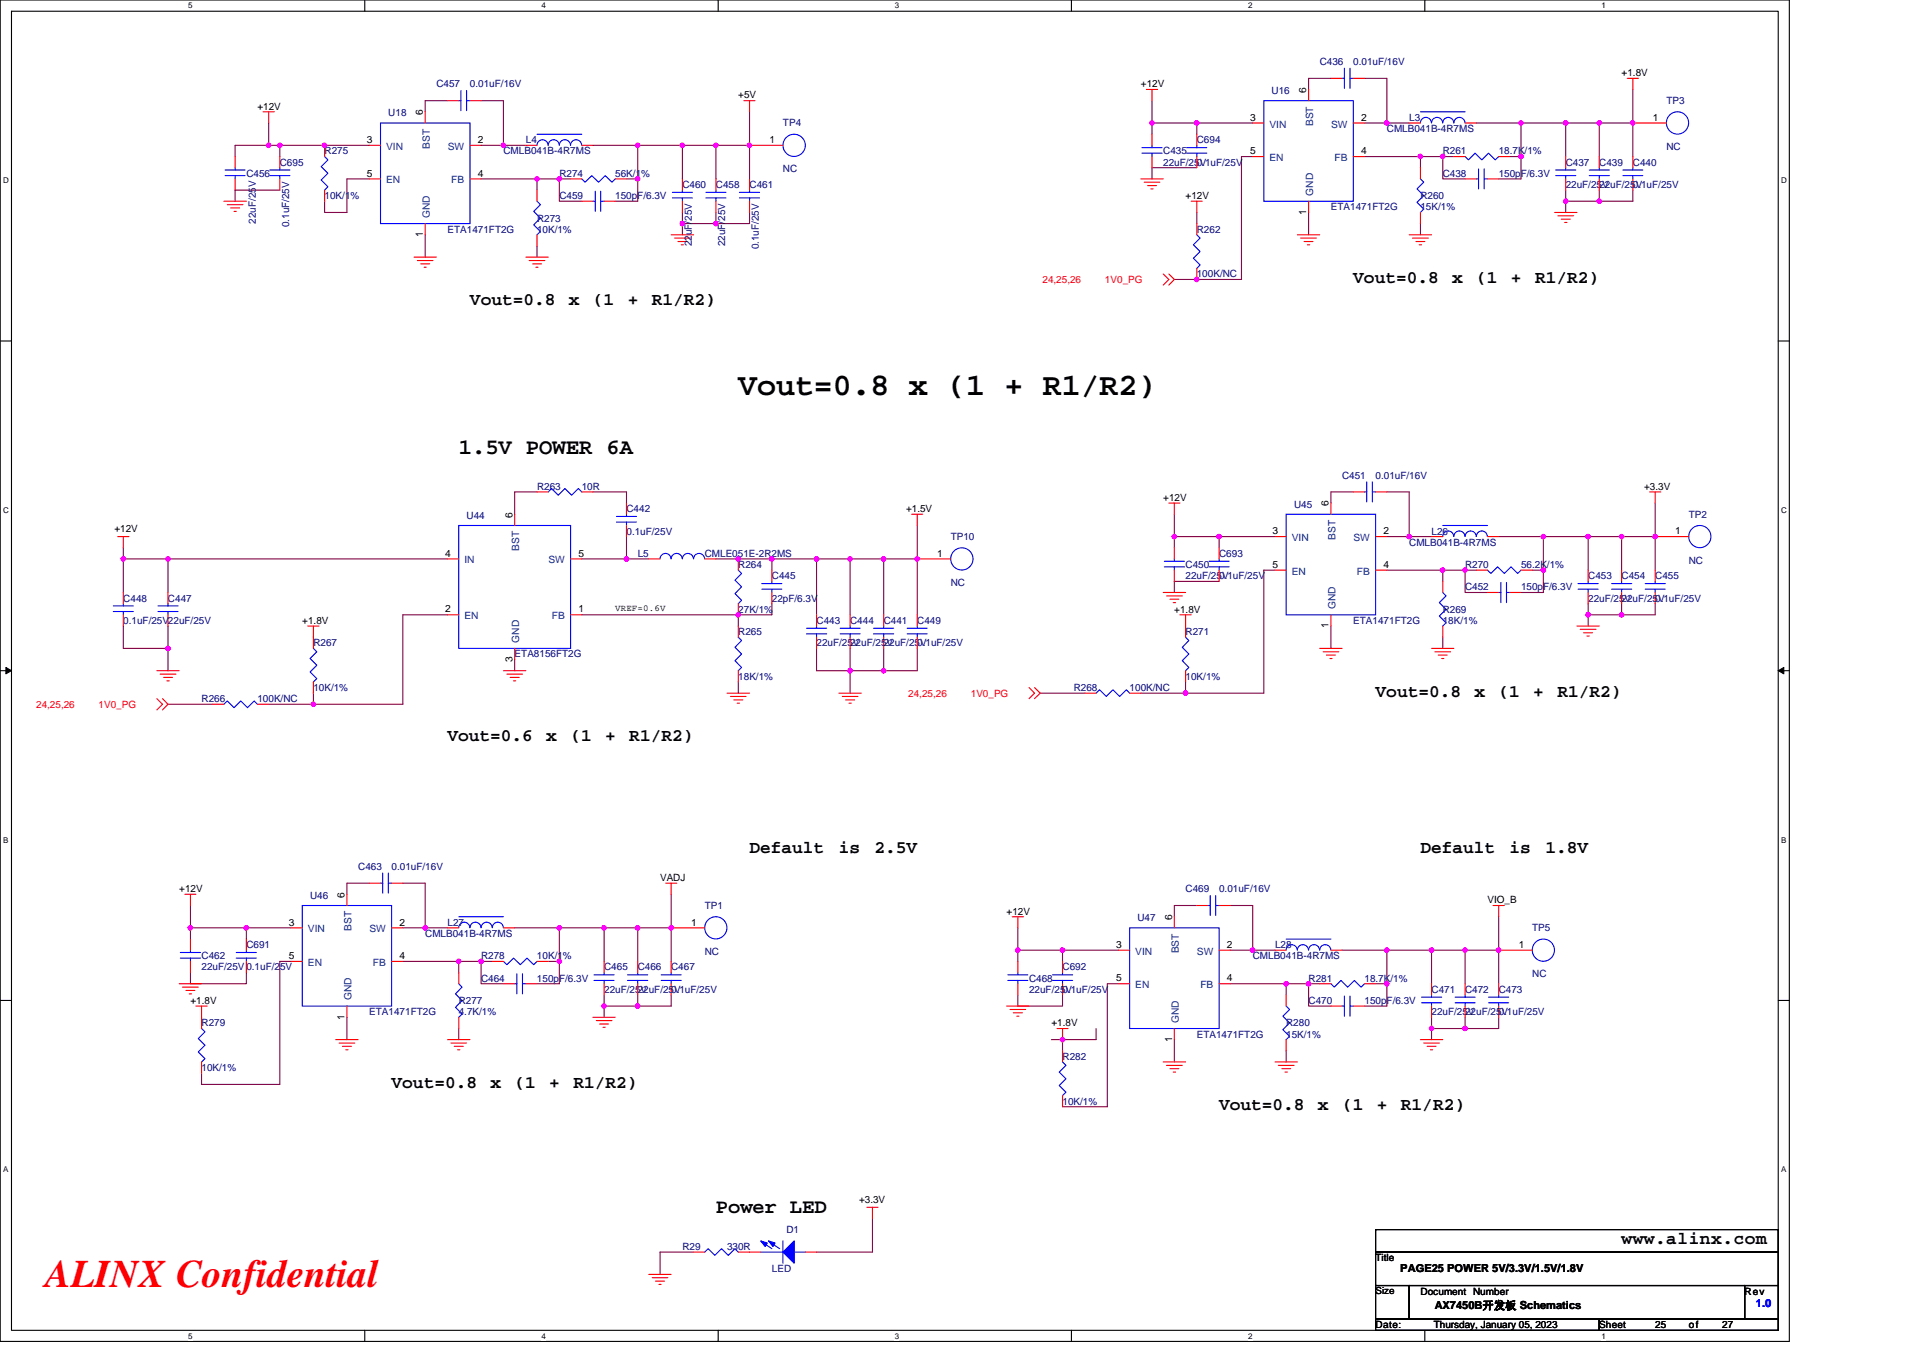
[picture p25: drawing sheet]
<svg xmlns="http://www.w3.org/2000/svg" width="297mm" height="210mm" viewBox="0 0 297 210" stroke-linecap="round" stroke-linejoin="round" font-family="sans-serif">
<defs><g id="words">
<text font-size="6" fill="#f00" x="7" y="198.8">ALINX Confidential</text>
<text font-size="4.9" x="114" y="61.1">Vout=0.8 x (1 + R1/R2)</text>
<text font-size="3.4" x="70.9" y="70.2">1.5V POWER 6A</text>
<text font-size="3.2" x="110.6" y="187.5">Power LED</text>
<g font-size="2.8">
<text x="72.6" y="47.2">Vout=0.8</text>
<text x="87.9" y="47.2">x</text>
<text x="91.6" y="47.2">(1</text>
<text x="97" y="47.2">+</text>
<text x="100.7" y="47.2">R1/R2)</text>
<text x="209" y="43.8">Vout=0.8</text>
<text x="224.3" y="43.8">x</text>
<text x="228" y="43.8">(1</text>
<text x="233.4" y="43.8">+</text>
<text x="237.1" y="43.8">R1/R2)</text>
<text x="212.5" y="107.7">Vout=0.8</text>
<text x="227.7" y="107.7">x</text>
<text x="231.5" y="107.7">(1</text>
<text x="236.8" y="107.7">+</text>
<text x="240.6" y="107.7">R1/R2)</text>
<text x="69.1" y="114.6">Vout=0.6</text>
<text x="84.4" y="114.6">x</text>
<text x="88.1" y="114.6">(1</text>
<text x="93.5" y="114.6">+</text>
<text x="97.2" y="114.6">R1/R2)</text>
<text x="115.8" y="131.8">Default</text>
<text x="129.6" y="131.8">is</text>
<text x="135.1" y="131.8">2.5V</text>
<text x="219.4" y="131.8">Default</text>
<text x="233.2" y="131.8">is</text>
<text x="238.7" y="131.8">1.8V</text>
<text x="60.5" y="168.1">Vout=0.8</text>
<text x="75.7" y="168.1">x</text>
<text x="79.5" y="168.1">(1</text>
<text x="84.8" y="168.1">+</text>
<text x="88.6" y="168.1">R1/R2)</text>
<text x="188.3" y="171.6">Vout=0.8</text>
<text x="203.6" y="171.6">x</text>
<text x="207.3" y="171.6">(1</text>
<text x="212.7" y="171.6">+</text>
<text x="216.4" y="171.6">R1/R2)</text>
<text x="250.5" y="192.3">www.alinx.com</text>
</g>
<g font-size="1.7">
<text x="216.3" y="196.6">PAGE25 POWER 5V/3.3V/1.5V/1.8V</text>
<text x="221.7" y="202.3">AX7450B开发板 Schematics</text>
</g>
<text font-size="1.7" fill="#00f" x="271.2" y="202">1.0</text>
<g font-size="1.5" fill="#000080">
<text x="203.9" y="10">C436</text>
<text x="209" y="10">0.01uF/16V</text>
<text x="60" y="18">U18</text>
<text x="67.4" y="13.5">C457</text>
<text x="72.6" y="13.5">0.01uF/16V</text>
<text x="196.4" y="14.5">U16</text>
<text x="257.4" y="16.1">TP3</text>
<text x="50.1" y="23.9">R275</text>
<text x="77.8" y="23.9">CMLB041B-4R7MS</text>
<text x="81.2" y="22.1">L4</text>
<text x="120.9" y="19.5">TP4</text>
<text x="179.7" y="23.9">C435</text>
<text x="184.9" y="22.1">C694</text>
<text x="214.2" y="20.4">CMLB041B-4R7MS</text>
<text x="217.7" y="18.7">L3</text>
<text x="222.9" y="23.9">R261</text>
<text x="231.5" y="23.9">18.7K/1%</text>
<text x="257.4" y="23.2">NC</text>
<text x="38.1" y="27.3">C456</text>
<text x="43.2" y="25.6">C695</text>
<text x="86.4" y="27.3">R274</text>
<text x="95" y="27.3">56K/1%</text>
<text x="105.4" y="29">C460</text>
<text x="110.6" y="29">C458</text>
<text x="115.8" y="29">C461</text>
<text x="120.9" y="26.6">NC</text>
<text x="179.7" y="25.6">22uF/25V</text>
<text x="184.9" y="25.6">0.1uF/25V</text>
<text x="222.9" y="27.3">C438</text>
<text x="231.5" y="27.3">150pF/6.3V</text>
<text x="241.8" y="25.6">C437</text>
<text x="241.8" y="29">22uF/25V</text>
<text x="247" y="25.6">C439</text>
<text x="247" y="29">22uF/25V</text>
<text x="252.2" y="25.6">C440</text>
<text x="252.2" y="29">0.1uF/25V</text>
<text x="39.5" y="34.5" transform="rotate(-90 39.5 34.5)">22uF/25V</text>
<text x="44.7" y="35.1" transform="rotate(-90 44.7 35.1)">0.1uF/25V</text>
<text x="50.1" y="30.8">10K/1%</text>
<text x="69.1" y="35.9">ETA1471FT2G</text>
<text x="82.9" y="34.2">R273</text>
<text x="82.9" y="35.9">10K/1%</text>
<text x="86.4" y="30.8">C459</text>
<text x="95" y="30.8">150pF/6.3V</text>
<text x="184.9" y="35.9">R262</text>
<text x="205.6" y="32.5">ETA1471FT2G</text>
<text x="219.4" y="30.8">R260</text>
<text x="219.4" y="32.5">15K/1%</text>
<text x="106.8" y="38" transform="rotate(-90 106.8 38)">22uF/25V</text>
<text x="112" y="38" transform="rotate(-90 112 38)">22uF/25V</text>
<text x="117.2" y="38.5" transform="rotate(-90 117.2 38.5)">0.1uF/25V</text>
<text x="184.9" y="42.9">100K/NC</text>
<text x="82.9" y="75.7">R263</text>
<text x="89.9" y="75.7">10R</text>
<text x="207.3" y="74">C451</text>
<text x="212.5" y="74">0.01uF/16V</text>
<text x="72.1" y="80.2">U44</text>
<text x="96.8" y="79.1">C442</text>
<text x="96.8" y="82.6">0.1uF/25V</text>
<text x="146.9" y="83.4">TP10</text>
<text x="199.9" y="78.4">U45</text>
<text x="221.1" y="82.6">L26</text>
<text x="260.9" y="80">TP2</text>
<text x="98.5" y="86">L5</text>
<text x="108.9" y="86">CMLE051E-2R2MS</text>
<text x="114" y="87.8">R264</text>
<text x="119.2" y="89.5">C445</text>
<text x="183.1" y="87.8">C450</text>
<text x="183.1" y="89.5">22uF/25V</text>
<text x="188.3" y="86">C693</text>
<text x="188.3" y="89.5">0.1uF/25V</text>
<text x="217.7" y="84.3">CMLB041B-4R7MS</text>
<text x="226.3" y="87.8">R270</text>
<text x="234.9" y="87.8">56.2K/1%</text>
<text x="245.3" y="89.5">C453</text>
<text x="250.5" y="89.5">C454</text>
<text x="255.7" y="89.5">C455</text>
<text x="260.9" y="87.1">NC</text>
<text x="19" y="92.9">C448</text>
<text x="25.9" y="92.9">C447</text>
<text x="114" y="94.7">27K/1%</text>
<text x="119.2" y="92.9">22pF/6.3V</text>
<text x="146.9" y="90.5">NC</text>
<text x="222.9" y="94.7">R269</text>
<text x="226.3" y="91.2">C452</text>
<text x="234.9" y="91.2">150pF/6.3V</text>
<text x="245.3" y="92.9">22uF/25V</text>
<text x="250.5" y="92.9">22uF/25V</text>
<text x="255.7" y="92.9">0.1uF/25V</text>
<text x="19" y="96.4">0.1uF/25V22uF/25V</text>
<text x="48.4" y="99.9">R267</text>
<text x="79.5" y="101.6">ETA8156FT2G</text>
<text x="114" y="98.1">R265</text>
<text x="126.1" y="96.4">C443</text>
<text x="126.1" y="99.9">22uF/25V</text>
<text x="131.3" y="96.4">C444</text>
<text x="131.3" y="99.9">22uF/25V</text>
<text x="136.5" y="96.4">C441</text>
<text x="136.5" y="99.9">22uF/25V</text>
<text x="141.7" y="96.4">C449</text>
<text x="141.7" y="99.9">0.1uF/25V</text>
<text x="183.1" y="98.1">R271</text>
<text x="209" y="96.4">ETA1471FT2G</text>
<text x="222.9" y="96.4">18K/1%</text>
<text x="48.4" y="106.8">10K/1%</text>
<text x="114" y="105">18K/1%</text>
<text x="165.9" y="106.8">R268</text>
<text x="174.5" y="106.8">100K/NC</text>
<text x="183.1" y="105">10K/1%</text>
<text x="31.1" y="108.5">R266</text>
<text x="39.8" y="108.5">100K/NC</text>
<text x="55.3" y="134.4">C463</text>
<text x="60.5" y="134.4">0.01uF/16V</text>
<text x="183.1" y="137.9">C469</text>
<text x="188.3" y="137.9">0.01uF/16V</text>
<text x="47.9" y="138.9">U46</text>
<text x="69.1" y="143">L27</text>
<text x="108.9" y="140.4">TP1</text>
<text x="175.7" y="142.3">U47</text>
<text x="236.7" y="143.9">TP5</text>
<text x="31.1" y="148.2">C462</text>
<text x="31.1" y="149.9">22uF/25V 0.1uF/25V</text>
<text x="38.1" y="146.5">C691</text>
<text x="65.7" y="144.8">CMLB041B-4R7MS</text>
<text x="74.3" y="148.2">R278</text>
<text x="82.9" y="148.2">10K/1%</text>
<text x="93.3" y="149.9">C465</text>
<text x="98.5" y="149.9">C466</text>
<text x="103.7" y="149.9">C467</text>
<text x="108.9" y="147.5">NC</text>
<text x="164.1" y="149.9">C692</text>
<text x="193.5" y="148.2">CMLB041B-4R7MS</text>
<text x="197" y="146.5">L28</text>
<text x="70.9" y="155.1">R277</text>
<text x="74.3" y="151.7">C464</text>
<text x="82.9" y="151.7">150pF/6.3V</text>
<text x="93.3" y="153.4">22uF/25V</text>
<text x="98.5" y="153.4">22uF/25V</text>
<text x="103.7" y="153.4">0.1uF/25V</text>
<text x="159" y="151.7">C468</text>
<text x="159" y="153.4">22uF/25V</text>
<text x="164.1" y="153.4">0.1uF/25V</text>
<text x="202.1" y="151.7">R281</text>
<text x="202.1" y="155.1">C470</text>
<text x="210.8" y="151.7">18.7K/1%</text>
<text x="210.8" y="155.1">150pF/6.3V</text>
<text x="221.1" y="153.4">C471</text>
<text x="226.3" y="153.4">C472</text>
<text x="231.5" y="153.4">C473</text>
<text x="236.7" y="151">NC</text>
<text x="31.1" y="158.6">R279</text>
<text x="57" y="156.8">ETA1471FT2G</text>
<text x="70.9" y="156.8">4.7K/1%</text>
<text x="184.9" y="160.3">ETA1471FT2G</text>
<text x="198.7" y="158.6">R280</text>
<text x="198.7" y="160.3">15K/1%</text>
<text x="221.1" y="156.8">22uF/25V</text>
<text x="226.3" y="156.8">22uF/25V</text>
<text x="231.5" y="156.8">0.1uF/25V</text>
<text x="31.1" y="165.5">10K/1%</text>
<text x="164.1" y="163.8">R282</text>
<text x="164.1" y="170.7">10K/1%</text>
<text x="121.5" y="190.5">D1</text>
<text x="105.4" y="193.1">R29</text>
<text x="112.3" y="193.1">330R</text>
<text x="119.2" y="196.6">LED</text>
</g>
<g font-size="1.5">
<text x="250.5" y="11.8">+1.8V</text>
<text x="39.8" y="17">+12V</text>
<text x="65.3" y="17.8" transform="rotate(-90 65.3 17.8)">6</text>
<text x="114" y="15.2">+5V</text>
<text x="176.2" y="13.5">+12V</text>
<text x="201.8" y="14.4" transform="rotate(-90 201.8 14.4)">6</text>
<text x="56.7" y="22.1">3</text>
<text x="73.8" y="22.1">2</text>
<text x="118.8" y="22.1">1</text>
<text x="193.1" y="18.6">3</text>
<text x="193.1" y="23.8">5</text>
<text x="210.2" y="23.8">4</text>
<text x="210.2" y="18.6">2</text>
<text x="255.3" y="18.6">1</text>
<text x="56.7" y="27.3">5</text>
<text x="73.8" y="27.3">4</text>
<text x="183.1" y="30.8">+12V</text>
<text x="201.8" y="33.2" transform="rotate(-90 201.8 33.2)">1</text>
<text x="65.3" y="36.6" transform="rotate(-90 65.3 36.6)">1</text>
<text x="179.7" y="77.4">+12V</text>
<text x="254" y="75.7">+3.3V</text>
<text x="17.7" y="82.2">+12V</text>
<text x="79.1" y="80" transform="rotate(-90 79.1 80)">6</text>
<text x="140" y="79.1">+1.5V</text>
<text x="196.6" y="82.6">3</text>
<text x="205.2" y="78.3" transform="rotate(-90 205.2 78.3)">6</text>
<text x="213.7" y="82.6">2</text>
<text x="258.8" y="82.5">1</text>
<text x="68.8" y="86">4</text>
<text x="89.3" y="86">5</text>
<text x="144.8" y="86">1</text>
<text x="196.6" y="87.7">5</text>
<text x="213.7" y="87.7">4</text>
<text x="68.8" y="94.6">2</text>
<text x="89.3" y="94.6">1</text>
<text x="181.4" y="94.7">+1.8V</text>
<text x="46.7" y="96.4">+1.8V</text>
<text x="205.2" y="97.1" transform="rotate(-90 205.2 97.1)">1</text>
<text x="79.1" y="102.3" transform="rotate(-90 79.1 102.3)">3</text>
<text x="27.7" y="137.9">+12V</text>
<text x="102" y="136.1">VADJ</text>
<text x="44.6" y="143">3</text>
<text x="53.2" y="138.7" transform="rotate(-90 53.2 138.7)">6</text>
<text x="61.7" y="143">2</text>
<text x="106.8" y="143">1</text>
<text x="155.5" y="141.3">+12V</text>
<text x="181" y="142.2" transform="rotate(-90 181 142.2)">6</text>
<text x="229.8" y="139.6">VIO_B</text>
<text x="44.6" y="148.2">5</text>
<text x="61.7" y="148.2">4</text>
<text x="172.4" y="146.5">3</text>
<text x="189.5" y="146.5">2</text>
<text x="234.6" y="146.5">1</text>
<text x="29.4" y="155.1">+1.8V</text>
<text x="172.4" y="151.6">5</text>
<text x="189.5" y="151.6">4</text>
<text x="53.2" y="157.5" transform="rotate(-90 53.2 157.5)">1</text>
<text x="162.4" y="158.6">+1.8V</text>
<text x="181" y="161" transform="rotate(-90 181 161)">1</text>
<text x="132.7" y="185.9">+3.3V</text>
<text x="212.5" y="194.9">Title</text>
<text x="212.5" y="200">Size</text>
<text x="219.4" y="200">Document Number</text>
<text x="269.5" y="200">Rev</text>
<text x="212.5" y="205.2">Date:</text>
<text x="221.5" y="205.2">Thursday, January 05, 2023</text>
<text x="247" y="205.2">Sheet</text>
<text x="255.7" y="205.2">25</text>
<text x="260.9" y="205.2">of</text>
<text x="266" y="205.2">27</text>
</g>
<g font-size="1.5" fill="#004080">
<text x="59.6" y="23.2">VIN</text>
<text x="66.4" y="23" transform="rotate(-90 66.4 23)">BST</text>
<text x="69.2" y="23.2">SW</text>
<text x="196.1" y="19.7">VIN</text>
<text x="202.9" y="19.5" transform="rotate(-90 202.9 19.5)">BST</text>
<text x="205.6" y="19.7">SW</text>
<text x="59.6" y="28.3">EN</text>
<text x="69.7" y="28.3">FB</text>
<text x="196.1" y="24.9">EN</text>
<text x="206.1" y="24.9">FB</text>
<text x="66.4" y="33.7" transform="rotate(-90 66.4 33.7)">GND</text>
<text x="202.9" y="30.2" transform="rotate(-90 202.9 30.2)">GND</text>
<text x="199.5" y="83.6">VIN</text>
<text x="206.3" y="83.4" transform="rotate(-90 206.3 83.4)">BST</text>
<text x="209.1" y="83.6">SW</text>
<text x="71.7" y="87.1">IN</text>
<text x="80.2" y="85.2" transform="rotate(-90 80.2 85.2)">BST</text>
<text x="84.7" y="87.1">SW</text>
<text x="199.5" y="88.8">EN</text>
<text x="209.6" y="88.8">FB</text>
<text x="71.7" y="95.7">EN</text>
<text x="85.2" y="95.7">FB</text>
<text x="206.3" y="94.1" transform="rotate(-90 206.3 94.1)">GND</text>
<text x="80.2" y="99.3" transform="rotate(-90 80.2 99.3)">GND</text>
<text x="54.3" y="143.9" transform="rotate(-90 54.3 143.9)">BST</text>
<text x="47.6" y="144.1">VIN</text>
<text x="47.6" y="149.2">EN</text>
<text x="57.1" y="144.1">SW</text>
<text x="57.6" y="149.2">FB</text>
<text x="175.4" y="147.5">VIN</text>
<text x="182.1" y="147.3" transform="rotate(-90 182.1 147.3)">BST</text>
<text x="184.9" y="147.5">SW</text>
<text x="54.3" y="154.6" transform="rotate(-90 54.3 154.6)">GND</text>
<text x="175.4" y="152.7">EN</text>
<text x="185.4" y="152.7">FB</text>
<text x="182.1" y="158.1" transform="rotate(-90 182.1 158.1)">GND</text>
</g>
<g font-size="1.5" fill="#f00">
<text x="161" y="43.7">24,25,26</text>
<text x="170.7" y="43.7">1V0_PG</text>
<text x="140.3" y="107.6">24,25,26</text>
<text x="150" y="107.6">1V0_PG</text>
<text x="5.6" y="109.3">24,25,26</text>
<text x="15.2" y="109.3">1V0_PG</text>
</g>
<text font-size="1.4" x="95" y="94.4">VREF=0.6V</text>
<g font-size="1.2">
<text x="29.1" y="1.3">5</text>
<text x="83.6" y="1.3">4</text>
<text x="138.2" y="1.3">3</text>
<text x="192.8" y="1.3">2</text>
<text x="247.4" y="1.3">1</text>
<text x=".5" y="28.3">D</text>
<text x="275.1" y="28.3">D</text>
<text x=".5" y="79.2">C</text>
<text x="275.1" y="79.2">C</text>
<text x=".5" y="130.2">B</text>
<text x="275.1" y="130.2">B</text>
<text x=".5" y="181.1">A</text>
<text x="275.1" y="181.1">A</text>
<text x="29.1" y="206.8">5</text>
<text x="83.6" y="206.8">4</text>
<text x="138.2" y="206.8">3</text>
<text x="192.8" y="206.8">2</text>
<text x="247.4" y="206.8">1</text>
</g>
</g></defs>
<path d="M0 0h276.4v207.3h-276.4zM1.8 1.7h272.9v203.8h-272.9z" fill="none" stroke="#000" stroke-width=".17"/>
<g fill="#fff">
<path d="M29.1 .2h.6v1.4h-.6z"/>
<path d="M29.1 205.7h.6v1.4h-.6z"/>
</g>
<path d="M56.3 0v1.7M56.3 205.5v1.8" fill="none" stroke="#000" stroke-width=".17"/>
<g fill="#fff">
<path d="M83.6 .2h.7v1.4h-.7z"/>
<path d="M83.6 205.7h.7v1.4h-.7z"/>
</g>
<path d="M110.9 0v1.7M110.9 205.5v1.8" fill="none" stroke="#000" stroke-width=".17"/>
<g fill="#fff">
<path d="M138.2 .2h.7v1.4h-.7z"/>
<path d="M138.2 205.7h.7v1.4h-.7z"/>
</g>
<path d="M165.5 0v1.7M165.5 205.5v1.8" fill="none" stroke="#000" stroke-width=".17"/>
<g fill="#fff">
<path d="M192.8 .2h.6v1.4h-.6z"/>
<path d="M192.8 205.7h.6v1.4h-.6z"/>
</g>
<path d="M220.1 0v1.7M220.1 205.5v1.8" fill="none" stroke="#000" stroke-width=".17"/>
<g fill="#fff">
<path d="M247.4 .2h.6v1.4h-.6z"/>
<path d="M247.4 205.7h.6v1.4h-.6z"/>
<path d="M.5 27.2h.8v1.4h-.8z"/>
<path d="M275.1 27.2h.9v1.4h-.9z"/>
<path d="M.5 78.1h.8v1.4h-.8z"/>
<path d="M275.1 78.1h.9v1.4h-.9z"/>
</g>
<path d="M0 52.7h1.8M274.7 52.7h1.7" fill="none" stroke="#000" stroke-width=".17"/>
<g fill="#fff">
<path d="M.5 129.1h.8v1.4h-.8z"/>
<path d="M275.1 129.1h.8v1.4h-.8z"/>
</g>
<path d="M0 103.6h1.8M274.7 103.6h1.7" fill="none" stroke="#000" stroke-width=".17"/>
<path d="M.9 103.1l.9 .5-.9 .5zM274.7 103.6l.8-.5v1z" fill="#000" stroke="#000" stroke-width=".15"/>
<g fill="#fff">
<path d="M.5 180h.8v1.4h-.8z"/>
<path d="M275.1 180h.8v1.4h-.8z"/>
</g>
<path d="M0 154.6h1.8M274.7 154.6h1.7M212.5 190h62.2v3.5h-62.2zM212.5 193.5h62.2v5.1h-62.2zM212.5 198.6h5.2v5.2h-5.2zM217.7 198.6h51.8v5.2h-51.8zM269.5 198.6h5.2v5.2h-5.2zM212.5 203.8h34.5v1.7h-34.5zM247 203.8h27.7v1.7h-27.7z" fill="none" stroke="#000" stroke-width=".17"/>
<g fill="none" stroke="#800040" stroke-width=".17">
<path d="M41.5 19v3.5h-5.2v1.7M69.1 15.6h-3.4v1.7M74.3 15.6h3.5v6.9M115.8 17.3v5.2M177.9 19h7M177.9 15.6v3.4M177.9 19v1.7M193.5 19h-8.6v1.7M205.6 12.1h-3.5v1.7M210.8 12.1h3.4v6.9M210.8 19h3.4M214.2 19h3.5"/>
<path d="M228 19h6.9v5.2M234.9 19h6.9M241.8 19v5.2M241.8 19h5.2M247 19v5.2M247 19h5.2M252.2 19v5.2M252.2 13.8v5.2M41.5 22.5h1.7M43.2 29.4h-6.9v1.7M57 27.6h-3.4v5.2h-3.5v-1.7M57 22.5h-13.8v1.7"/>
<path d="M65.7 36.3v3.4M74.3 27.6h8.6M74.3 22.5h3.5M77.8 22.5h3.4M82.9 27.6h3.5M82.9 27.6v1.8M82.9 38v1.7M86.4 27.6v3.5h3.5M86.4 27.6h1.7M91.6 22.5h6.9M96.8 27.6h1.7M98.5 22.5h6.9"/>
<path d="M98.5 22.5v5.1M98.5 27.6v3.5h-3.5M105.4 22.5v5.1M105.4 32.8v1.7M105.4 34.5v1.8M105.4 22.5h5.2M105.4 34.5h5.2M110.6 22.5v5.1M110.6 32.8v1.7M110.6 22.5h5.2M115.8 22.5v5.1M115.8 32.8v1.7h-5.2"/>
<path d="M184.9 25.9h-7v1.7M184.9 32.8v1.7M193.5 24.2h-1.7v19h-10.4M202.1 32.8v3.5M210.8 24.2h8.6M219.4 34.5v1.8M219.4 24.2v1.7M219.4 24.2h3.5M222.9 24.2v3.4h3.4M222.9 24.2h1.7M233.2 24.2h1.7M234.9 24.2v3.4h-3.4"/>
<path d="M241.8 29.4v1.7M241.8 31.1v1.7M241.8 31.1h5.2M247 29.4v1.7M252.2 29.4v1.7h-5.2M82.9 76h-3.4v3.5M91.6 76h5.2v1.7M181.4 79.5v3.4M209 76h-3.4v1.7M214.2 76h3.5v6.9M255.7 77.7v5.2M19 84.6v1.8"/>
<path d="M19 86.4h6.9M19 96.7v3.5h6.9M19 86.4v5.1M25.9 86.4v5.1M25.9 96.7v3.5M25.9 86.4h43.2M69.1 95h-6.9v13.8h-13.8M89.9 95h24.1M89.9 86.4h6.9M96.8 86.4h3.4M96.8 82.9v3.5M110.6 86.4h8.6"/>
<path d="M114 95v1.7M119.2 86.4h6.9M119.2 86.4v1.7M119.2 93.3v1.7h-5.2M126.1 86.4h5.2M126.1 86.4v8.6M131.3 86.4v8.6M131.3 86.4h5.2M136.5 86.4v8.6M136.5 86.4h5.2M141.7 81.2v5.2M141.7 86.4v8.6"/>
<path d="M181.4 82.9h6.9M181.4 82.9v1.7M188.3 89.8h-6.9v1.7M197 88.1h-1.8v19h-12.1M197 82.9h-8.7v1.7M205.6 96.7v3.5M214.2 82.9h3.5M214.2 88.1h8.7M217.7 82.9h3.4M222.9 88.1h3.4M222.9 98.5v1.7M222.9 88.1v1.7"/>
<path d="M226.3 88.1v3.4h3.5M226.3 88.1h1.7M231.5 82.9h6.9v5.2M236.7 88.1h1.7M238.4 88.1v3.4h-3.5M238.4 82.9h6.9M245.3 93.3v1.7M245.3 95v1.7M245.3 95h5.2M245.3 82.9v5.2M245.3 82.9h5.2M250.5 93.3v1.7"/>
<path d="M250.5 82.9v5.2M250.5 82.9h5.2M255.7 82.9v5.2M255.7 93.3v1.7h-5.2M25.9 108.8h7M25.9 100.2v3.4M41.5 108.8h6.9M48.4 107.1v1.7M79.5 101.9v1.7M114 105.4v1.7M126.1 100.2v3.4h5.2M131.3 103.6v3.5"/>
<path d="M131.3 100.2v3.4M131.3 103.6h5.2M136.5 100.2v3.4M141.7 100.2v3.4h-5.2M160.7 107.1h6.9M176.2 107.1h6.9M183.1 105.4v1.7M29.4 139.9v3.5M57 136.5h-3.4v1.7M62.2 136.5h3.5v6.9M103.7 138.2v5.2M184.9 139.9h-3.5v1.7"/>
<path d="M190 139.9h3.5v6.9M29.4 143.4v1.7M29.4 150.3v1.7h8.7v-1.7M29.4 143.4h8.7M45 143.4h-6.9v1.7M45 148.5h-1.8v19.1h-12.1v-1.8M53.6 157.2v3.4M62.2 148.5h8.7M62.2 143.4h3.5M65.7 143.4h3.4M70.9 148.5h3.4M70.9 158.9v1.7"/>
<path d="M70.9 148.5v1.8M74.3 148.5h1.7M74.3 148.5v3.5h3.5M79.5 143.4h6.9M84.7 148.5h1.7M86.4 148.5v3.5h-3.5M86.4 143.4h6.9M86.4 143.4v5.1M93.3 143.4v5.1M93.3 153.7v1.7M93.3 155.4v1.8M93.3 143.4h5.2"/>
<path d="M93.3 155.4h5.2M98.5 143.4v5.1M98.5 143.4h5.2M98.5 153.7v1.7M103.7 143.4v5.1M103.7 153.7v1.7h-5.2M157.2 146.8h6.9M157.2 143.4v3.4M157.2 146.8v1.7M164.1 153.7v1.7h-6.9v-1.7M169.3 158.9v1.7h-5.2M172.8 146.8h-8.7v1.7"/>
<path d="M172.8 152h-1.8v19h-6.9M190 146.8h3.5M190 152h8.7M193.5 146.8h3.5M198.7 152h3.4M198.7 152v1.7M202.1 152v3.4h3.5M202.1 152h1.8M207.3 146.8h6.9v5.2M212.5 152h1.7M214.2 146.8h6.9M214.2 152v3.4h-3.4"/>
<path d="M221.1 146.8v5.2M221.1 157.2v1.7M221.1 158.9v1.7M221.1 146.8h5.2M221.1 158.9h5.2M226.3 146.8v5.2M226.3 157.2v1.7M226.3 146.8h5.2M231.5 141.6v5.2M231.5 146.8v5.2M231.5 157.2v1.7h-5.2M162.4 160.6h1.7"/>
<path d="M164.1 160.6v1.8M181.4 160.6v3.5M198.7 162.4v1.7M107.1 193.5h-5.1v3.4M134.8 188.3v5.2h-8.7"/>
</g>
<g fill="#f0f" stroke="#f0f" stroke-width=".17">
<circle cx="177.9" cy="19" r=".33"/>
<circle cx="214.2" cy="19" r=".33"/>
<circle cx="219.4" cy="24.2" r=".34"/>
<circle cx="234.9" cy="24.2" r=".34"/>
<circle cx="222.8" cy="24.2" r=".34"/>
<circle cx="234.9" cy="19" r=".33"/>
<circle cx="247" cy="19" r=".33"/>
<circle cx="241.9" cy="19" r=".33"/>
<circle cx="252.2" cy="19" r=".33"/>
<circle cx="247" cy="31.1" r=".34"/>
<circle cx="241.8" cy="31.1" r=".34"/>
<circle cx="184.8" cy="43.2" r=".34"/>
<circle cx="141.7" cy="86.4" r=".34"/>
<circle cx="136.5" cy="86.4" r=".34"/>
<circle cx="136.5" cy="103.6" r=".34"/>
<circle cx="96.8" cy="86.4" r=".34"/>
<circle cx="25.9" cy="86.4" r=".34"/>
<circle cx="119.2" cy="86.4" r=".34"/>
<circle cx="114" cy="95" r=".34"/>
<circle cx="126.1" cy="86.4" r=".34"/>
<circle cx="131.3" cy="86.4" r=".34"/>
<circle cx="19" cy="86.4" r=".34"/>
<circle cx="25.9" cy="100.2" r=".34"/>
<circle cx="131.3" cy="103.6" r=".34"/>
<circle cx="114" cy="86.4" r=".34"/>
<circle cx="48.4" cy="108.8" r=".34"/>
<circle cx="183.1" cy="107.1" r=".34"/>
<circle cx="181.4" cy="82.9" r=".34"/>
<circle cx="217.7" cy="82.9" r=".34"/>
<circle cx="238.4" cy="88.1" r=".33"/>
<circle cx="222.8" cy="88.1" r=".33"/>
<circle cx="226.3" cy="88.1" r=".33"/>
<circle cx="245.3" cy="82.9" r=".34"/>
<circle cx="238.4" cy="82.9" r=".34"/>
<circle cx="255.7" cy="82.9" r=".34"/>
<circle cx="250.5" cy="82.9" r=".34"/>
<circle cx="245.3" cy="95" r=".34"/>
<circle cx="250.5" cy="95" r=".34"/>
<circle cx="41.5" cy="22.5" r=".34"/>
<circle cx="77.8" cy="22.5" r=".34"/>
<circle cx="98.5" cy="27.6" r=".33"/>
<circle cx="98.5" cy="22.5" r=".34"/>
<circle cx="83" cy="27.6" r=".33"/>
<circle cx="86.4" cy="27.6" r=".33"/>
<circle cx="105.4" cy="22.5" r=".34"/>
<circle cx="110.6" cy="22.5" r=".34"/>
<circle cx="115.8" cy="22.5" r=".34"/>
<circle cx="110.6" cy="34.5" r=".34"/>
<circle cx="105.4" cy="34.5" r=".34"/>
<circle cx="29.4" cy="143.4" r=".34"/>
<circle cx="38" cy="143.4" r=".34"/>
<circle cx="65.7" cy="143.4" r=".34"/>
<circle cx="86.4" cy="148.5" r=".33"/>
<circle cx="86.4" cy="143.4" r=".34"/>
<circle cx="70.8" cy="148.5" r=".33"/>
<circle cx="74.3" cy="148.5" r=".33"/>
<circle cx="93.3" cy="143.4" r=".34"/>
<circle cx="98.5" cy="143.4" r=".34"/>
<circle cx="103.7" cy="143.4" r=".34"/>
<circle cx="98.5" cy="155.4" r=".34"/>
<circle cx="93.3" cy="155.4" r=".34"/>
<circle cx="157.2" cy="146.8" r=".34"/>
<circle cx="193.5" cy="146.8" r=".34"/>
<circle cx="214.2" cy="146.8" r=".34"/>
<circle cx="198.7" cy="152" r=".34"/>
<circle cx="214.2" cy="152" r=".34"/>
<circle cx="202.1" cy="152" r=".34"/>
<circle cx="226.3" cy="146.8" r=".34"/>
<circle cx="221.1" cy="146.8" r=".34"/>
<circle cx="231.5" cy="146.8" r=".34"/>
<circle cx="226.3" cy="158.9" r=".34"/>
<circle cx="221.1" cy="158.9" r=".34"/>
<circle cx="164.1" cy="146.8" r=".34"/>
<circle cx="164.1" cy="160.6" r=".34"/>
<circle cx="188.3" cy="82.9" r=".34"/>
<circle cx="184.8" cy="19" r=".33"/>
<circle cx="43.2" cy="22.5" r=".34"/>
<circle cx="50.1" cy="22.5" r=".34"/>
</g>
<g fill="none" stroke="#f00" stroke-width=".17">
<path d="M40.6 17.3h1.8M41.5 17.3v1.7M65.7 17.3v1.7M69.1 15.6h1.8M72.6 15.6h1.7M114.9 15.6h1.7M115.8 15.6v1.7M177.1 13.8h1.7M177.9 13.8v1.8M193.5 19h1.7M202.1 13.8v1.8M205.6 12.1h1.7"/>
<path d="M209 12.1h1.8M209 19h1.8M217.7 19h1.7M226.3 19h1.7M251.4 12.1h1.7M252.2 12.1v1.7M252.2 19h5.2M34.6 31.1h3.5M35.1 31.6h2.4M35.6 32.1h1.4M36.1 32.7h.4M36.3 24.2v1.7"/>
<path d="M36.3 27.6v1.8M43.2 24.2v1.7M43.2 27.6v1.8M50.1 22.5v1.7M50.1 29.4v1.7M57 22.5h1.8M57 27.6h1.8M64 39.7h3.4M65.7 34.5v1.8M72.6 22.5h1.7M72.6 27.6h1.7M81.2 39.7h3.5"/>
<path d="M81.2 22.5h1.7M82.9 29.4v1.7M82.9 36.3v1.7M88.1 27.6h1.8M89.9 22.5h1.7M89.9 31.1h1.7M93.3 31.1h1.7M95 27.6h1.8M103.7 36.3h3.4M104.2 36.8h2.4M104.7 37.3h1.4M105.2 37.8h.4"/>
<path d="M105.4 27.6v1.8M105.4 31.1v1.7M110.6 27.6v1.8M110.6 31.1v1.7M115.8 22.5h5.1M115.8 27.6v1.8M115.8 31.1v1.7M176.2 27.6h3.5M176.7 28.2h2.5M177.3 28.7h1.3M177.8 29.2h.3M177.9 20.7v1.8"/>
<path d="M177.9 24.2v1.7M184 31.1h1.7M184.9 31.1v1.7M184.9 20.7v1.8M184.9 24.2v1.7M184.9 34.5v1.8M193.5 24.2h1.7M200.4 36.3h3.5M200.9 36.8h2.4M201.4 37.3h1.4M201.9 37.8h.4M202.1 31.1v1.7"/>
<path d="M209 24.2h1.8M217.7 36.3h3.4M218.2 36.8h2.4M218.7 37.3h1.4M219.2 37.8h.4M219.4 25.9v1.7M219.4 32.8v1.7M224.6 24.2h1.7M226.3 27.6h1.7M229.8 27.6h1.7M231.5 24.2h1.7M240.1 32.8h3.5"/>
<path d="M240.6 33.3h2.5M241.2 33.9h1.3M241.7 34.4h.3M241.8 24.2v1.7M241.8 27.6v1.8M247 24.2v1.7M247 27.6v1.8M252.2 24.2v1.7M252.2 27.6v1.8M64.5 40.3h2.4M65 40.8h1.4M65.5 41.3h.3"/>
<path d="M81.7 40.3h2.5M82.3 40.8h1.3M82.8 41.3h.3M179.7 42.3l.8 .9-.8 .8M180.5 42.3l.9 .9-.9 .8M184.9 41.5v1.7M79.5 79.5v1.7M82.9 76h1.8M89.9 76h1.7M96.8 77.7v1.8M140.8 79.5h1.7M141.7 79.5v1.7"/>
<path d="M180.5 77.7h1.8M181.4 77.7v1.8M205.6 77.7v1.8M209 76h1.8M212.5 76h1.7M254.8 76h1.7M255.7 76v1.7M18.2 82.9h1.7M19 82.9v1.7M19 91.5v1.8M19 95v1.7M25.9 91.5v1.8"/>
<path d="M25.9 95v1.7M47.5 96.7h1.8M48.4 96.7v3.5M69.1 95h1.8M69.1 86.4h1.8M88.1 95h1.8M88.1 86.4h1.8M96.8 81.2v1.7M100.2 86.4h1.8M108.9 86.4h1.7M114 96.7v1.8M114 86.4v1.7"/>
<path d="M114 93.3v1.7M119.2 88.1v1.7M119.2 91.5v1.8M126.1 95v1.7M126.1 98.5v1.7M131.3 95v1.7M131.3 98.5v1.7M136.5 95v1.7M136.5 98.5v1.7M141.7 86.4h5.2M141.7 95v1.7M141.7 98.5v1.7"/>
<path d="M179.7 91.5h3.4M180.2 92.1h2.4M180.7 92.6h1.4M181.2 93.1h.4M181.4 84.6v1.8M181.4 88.1v1.7M182.3 95h1.7M183.1 95v3.5M188.3 84.6v1.8M188.3 88.1v1.7M197 82.9h1.7M197 88.1h1.7"/>
<path d="M205.6 95v1.7M212.5 82.9h1.7M212.5 88.1h1.7M221.1 82.9h1.8M222.9 89.8v1.7M222.9 96.7v1.8M228 88.1h1.8M229.8 82.9h1.7M229.8 91.5h1.7M233.2 91.5h1.7M234.9 88.1h1.8M243.6 96.7h3.4"/>
<path d="M244.1 97.2h2.4M244.6 97.8h1.4M245.1 98.3h.4M245.3 88.1v1.7M245.3 91.5v1.8M250.5 88.1v1.7M250.5 91.5v1.8M255.7 88.1v1.7M255.7 91.5v1.8M255.7 82.9h5.2M24.2 107.9l.9 .9-.9 .9M24.2 103.6h3.5"/>
<path d="M24.7 104.2h2.5M25.1 107.9l.8 .9-.8 .9M25.3 104.7h1.3M25.8 105.2h.3M32.9 108.8h1.7M39.8 108.8h1.7M48.4 105.4v1.7M77.8 103.6h3.4M78.3 104.2h2.4M78.8 104.7h1.4M79.3 105.2h.4M79.5 100.2v1.7"/>
<path d="M112.3 107.1h3.5M112.8 107.6h2.4M113.3 108.1h1.4M113.9 108.6h.3M114 103.6v1.8M129.6 107.1h3.5M130.1 107.6h2.4M130.6 108.1h1.4M131.1 108.6h.4M159 106.2l.8 .9-.8 .9M159.8 106.2l.9 .9-.9 .9M167.6 107.1h1.7"/>
<path d="M174.5 107.1h1.7M183.1 103.6v1.8M203.9 100.2h3.4M204.4 100.7h2.4M204.9 101.2h1.4M205.4 101.7h.4M221.1 100.2h3.5M221.7 100.7h2.4M222.2 101.2h1.3M222.7 101.7h.3M28.6 138.2h1.7M29.4 138.2v1.7"/>
<path d="M53.6 138.2v1.7M57 136.5h1.8M60.5 136.5h1.7M102.8 136.5h1.7M103.7 136.5v1.7M184.9 139.9h1.7M188.3 139.9h1.7M230.6 139.9h1.8M231.5 139.9v1.7M27.7 152h3.4M28.2 152.5h2.4M28.7 153h1.4"/>
<path d="M29.2 153.6h.4M29.4 145.1v1.7M29.4 148.5v1.8M30.3 155.4h1.7M31.1 155.4v3.5M38.1 145.1v1.7M38.1 148.5v1.8M45 143.4h1.7M45 148.5h1.7M53.6 155.4v1.8M60.5 143.4h1.7M60.5 148.5h1.7"/>
<path d="M69.1 143.4h1.8M70.9 150.3v1.7M70.9 157.2v1.7M76 148.5h1.8M77.8 152h1.7M77.8 143.4h1.7M81.2 152h1.7M82.9 148.5h1.8M91.6 157.2h3.4M92.1 157.7h2.4M92.6 158.2h1.4M93.2 158.7h.3"/>
<path d="M93.3 148.5v1.8M93.3 152v1.7M98.5 148.5v1.8M98.5 152v1.7M103.7 148.5v1.8M103.7 152v1.7M103.7 143.4h5.2M155.5 155.4h3.5M156 156h2.4M156.4 141.6h1.7M156.5 156.5h1.4M157.1 157h.3"/>
<path d="M157.2 141.6v1.8M157.2 148.5v1.8M157.2 152v1.7M163.3 158.9h1.7M164.1 148.5v1.8M164.1 152v1.7M164.1 158.9v1.7M172.8 146.8h1.7M172.8 152h1.7M181.4 158.9v1.7M181.4 141.6v1.8M188.3 146.8h1.7"/>
<path d="M188.3 152h1.7M197 146.8h1.7M198.7 153.7v1.7M203.9 152h1.7M205.6 155.4h1.7M205.6 146.8h1.7M209 155.4h1.8M210.8 152h1.7M221.1 152v1.7M221.1 155.4v1.8M226.3 152v1.7M226.3 155.4v1.8"/>
<path d="M231.5 152v1.7M231.5 155.4v1.8M231.5 146.8h5.2M31.1 164.1v1.7M51.9 160.6h3.4M52.4 161.2h2.4M52.9 161.7h1.4M53.4 162.2h.4M69.1 160.6h3.5M69.7 161.2h2.4M70.2 161.7h1.4M70.7 162.2h.3"/>
<path d="M164.1 162.4v1.7M164.1 169.3v1.7M179.7 164.1h3.4M180.2 164.6h2.4M180.7 165.1h1.4M181.2 165.7h.4M197 164.1h3.4M197.5 164.6h2.4M198 165.1h1.4M198.5 165.7h.4M198.7 160.6v1.8M219.4 160.6h3.5"/>
<path d="M219.9 161.2h2.4M220.4 161.7h1.4M221 162.2h.3M100.2 196.9h3.5M100.8 197.4h2.4M101.3 198h1.3M101.8 198.5h.3M107.1 193.5h1.8M114 193.5h3.5M124.4 193.5h1.7M133.9 186.5h1.7M134.8 186.5v1.8"/>
</g>
<g fill="none" stroke="#00f" stroke-width=".17">
<path d="M58.8 19h13.8v15.5h-13.8zM70.9 15.6h.3M71.2 14v3.1M72.1 14v3.1M72.1 15.6h.5M195.2 15.6h13.8v15.5h-13.8zM207.3 12.1h.4M207.7 10.5v3.2M208.5 10.5v3.2M208.5 12.1h.5M219.4 19a.85 .85 0 0 1 .9-.9 .85 .85 0 0 1 .8 .9 .87 .87 0 0 1 .9-.9 .87 .87 0 0 1 .8 .9 .86 .86 0 0 1 .9-.9 .86 .86 0 0 1 .9 .9M219.4 17.3h6.9"/>
<path d="M224.6 19a.86 .86 0 0 1 .8-.9 .86 .86 0 0 1 .9 .9M34.8 27.1h3.1M34.8 26.3h3.1M36.3 25.9v.4M36.3 27.1v.5M41.7 27.1h3.1M41.7 26.3h3.1M43.2 25.9v.4M43.2 27.1v.5M50.1 24.2l.5 .5-1 1 1 1.1-1 1 1 1.1-.5 .5M82.9 31.1l.6 .5-1.1 1.1 1.1 1-1.1 1 1.1 1.1-.6 .5M82.9 22.4a.86 .86 0 0 1 .9-.8 .86 .86 0 0 1 .9 .8"/>
<path d="M82.9 20.7h7M84.7 22.4a.85 .85 0 0 1 .8-.8 .85 .85 0 0 1 .9 .8 .87 .87 0 0 1 .8-.8 .87 .87 0 0 1 .9 .8 .87 .87 0 0 1 .9-.8 .87 .87 0 0 1 .8 .8M89.9 27.6l.5 .6 1-1.1 1.1 1.1 1-1.1 1 1.1 .5-.6M91.6 31.1h.3M91.9 29.5v3.2M92.8 29.5v3.2M92.8 31.1h.5M103.9 30.6h3.1M103.9 29.7h3.1M105.4 29.4v.3M105.4 30.6v.5M109 30.6h3.1"/>
<path d="M109 29.7h3.1M110.6 29.4v.3M110.6 30.6v.5M114.2 30.6h3.1M114.2 29.7h3.1M115.8 29.4v.3M115.8 30.6v.5M176.4 23.7h3.1M176.4 22.8h3.1M177.9 22.5v.3M177.9 23.7v.5M183.3 23.7h3.1"/>
<path d="M183.3 22.8h3.1M184.9 22.5v.3M184.9 23.7v.5M184.9 36.3l.5 .5-1.1 1 1.1 1.1-1.1 1 1.1 1-.5 .6M219.4 27.6l.5 .6-1 1 1 1-1 1.1 1 1-.5 .5M226.3 24.2l.5 .5 1.1-1 1 1 1-1 1.1 1 .5-.5M228 27.6h.4M228.4 26.1v3.1M229.3 26.1v3.1M229.3 27.6h.5M240.3 27.1h3.1M240.3 26.3h3.1"/>
<path d="M241.8 25.9v.4M241.8 27.1v.5M245.5 27.1h3.1M245.5 26.3h3.1M247 25.9v.4M247 27.1v.5M250.7 27.1h3.1M250.7 26.3h3.1M252.2 25.9v.4M252.2 27.1v.5M84.7 76l.5-.5 1 1 1.1-1 1 1 1-1 .6 .5M95.2 79.8h3.1"/>
<path d="M96.8 79.5v.3M198.7 79.5h13.8v15.5h-13.8zM210.8 76h.3M211.1 74.4v3.2M212 74.4v3.2M212 76h.5M17.5 94.5h3.1M17.5 93.6h3.1M19 93.3v.3M19 94.5v.5M24.4 94.5h3.1M24.4 93.6h3.1"/>
<path d="M25.9 93.3v.3M25.9 94.5v.5M70.9 81.2h17.2v19h-17.2zM95.2 80.7h3.1M96.8 80.7v.5M103.6 86.3a.85 .85 0 0 0-.8-.8 .85 .85 0 0 0-.8 .8M105.4 86.3a.86 .86 0 0 0-.9-.8 .86 .86 0 0 0-.8 .8M107.1 86.3a.86 .86 0 0 0-.8-.8 .86 .86 0 0 0-.9 .8M108.8 86.3a.85 .85 0 0 0-.8-.8 .85 .85 0 0 0-.9 .8M114 98.5l.6 .5-1.1 1 1.1 1-1.1 1.1 1.1 1-.6 .5M114 88.1l.6 .5-1.1 1 1.1 1.1-1.1 1 1.1 1.1-.6 .5M117.7 91h3.1"/>
<path d="M117.7 90.2h3.1M119.2 89.8v.4M119.2 91v.5M124.6 97.9h3.1M124.6 97.1h3.1M126.1 96.7v.4M126.1 97.9v.6M129.8 97.9h3.1M129.8 97.1h3.1M131.3 96.7v.4M131.3 97.9v.6M134.9 97.9h3.1"/>
<path d="M134.9 97.1h3.1M136.5 96.7v.4M136.5 97.9v.6M140.1 97.9h3.1M140.1 97.1h3.1M141.7 96.7v.4M141.7 97.9v.6M179.8 87.6h3.2M179.8 86.7h3.2M181.4 86.4v.3M181.4 87.6v.5M183.1 98.5l.5 .5-1 1 1 1-1 1.1 1 1-.5 .5"/>
<path d="M186.7 87.6h3.2M186.7 86.7h3.2M188.3 86.4v.3M188.3 87.6v.5M222.9 91.5l.5 .6-1.1 1 1.1 1-1.1 1.1 1.1 1-.5 .5M222.9 81.2h6.9M229.7 82.9a.86 .86 0 0 0-.8-.9 .86 .86 0 0 0-.9 .9 .87 .87 0 0 0-.8-.9 .87 .87 0 0 0-.9 .9 .87 .87 0 0 0-.9-.9 .87 .87 0 0 0-.8 .9 .85 .85 0 0 0-.9-.9 .85 .85 0 0 0-.8 .9M229.8 88.1l.5 .5 1-1 1.1 1 1-1 1 1 .5-.5M231.5 91.5h.3M231.8 90v3.1M232.7 90v3.1M232.7 91.5h.5"/>
<path d="M243.8 91h3.1M243.8 90.2h3.1M245.3 89.8v.4M245.3 91v.5M248.9 91h3.1M248.9 90.2h3.1M250.5 89.8v.4M250.5 91v.5M254.1 91h3.1M254.1 90.2h3.1M255.7 89.8v.4M255.7 91v.5"/>
<path d="M34.6 108.8l.5-.5 1 1 1.1-1 1 1 1.1-1 .5 .5M48.4 100.2l.5 .5-1 1 1 1.1-1 1 1 1.1-.5 .5M169.3 107.1l.5-.5 1.1 1 1-1 1 1 1.1-1 .5 .5M46.7 139.9h13.8v15.5h-13.8zM58.8 136.5h.3M59.1 134.9v3.1M60 136.5h.5M60 134.9v3.1M186.6 139.9h.3M186.9 138.4v3.1M187.8 138.4v3.1M187.8 139.9h.5"/>
<path d="M27.9 148h3.1M27.9 147.2h3.1M29.4 146.8v.4M29.4 148v.5M31.1 158.9l.6 .5-1.1 1.1 1.1 1-1.1 1 1.1 1.1-.6 .5M36.5 148h3.1M36.5 147.2h3.1M38.1 146.8v.4M38.1 148v.5M70.9 152l.5 .5-1 1.1 1 1-1 1 1 1.1-.5 .5M70.9 141.6h6.9M72.6 143.3a.86 .86 0 0 0-.9-.8 .86 .86 0 0 0-.8 .8"/>
<path d="M77.7 143.3a.86 .86 0 0 0-.8-.8 .86 .86 0 0 0-.9 .8 .87 .87 0 0 0-.8-.8 .87 .87 0 0 0-.9 .8 .85 .85 0 0 0-.9-.8 .85 .85 0 0 0-.8 .8M77.8 148.5l.5 .6 1-1.1 1.1 1.1 1-1.1 1 1.1 .5-.6M79.5 152h.3M79.8 150.5v3.1M80.7 150.5v3.1M80.7 152h.5M91.8 151.5h3.1M91.8 150.6h3.1M93.3 150.3v.3M93.3 151.5v.5M96.9 151.5h3.2M96.9 150.6h3.2"/>
<path d="M98.5 150.3v.3M98.5 151.5v.5M102.1 151.5h3.1M102.1 150.6h3.1M103.7 150.3v.3M103.7 151.5v.5M155.7 151.5h3.1M155.7 150.6h3.1M157.2 150.3v.3M157.2 151.5v.5M162.6 151.5h3.1M162.6 150.6h3.1"/>
<path d="M164.1 150.3v.3M164.1 151.5v.5M174.5 143.4h13.8v15.5h-13.8zM198.7 155.4l.5 .6-1 1 1 1.1-1 1 1 1-.5 .5M198.7 145.1h6.9M200.4 146.8a.86 .86 0 0 0-.9-.8 .86 .86 0 0 0-.8 .8M203.8 146.8a.86 .86 0 0 0-.8-.8 .86 .86 0 0 0-.9 .8 .86 .86 0 0 0-.8-.8 .86 .86 0 0 0-.9 .8M205.6 146.8a.86 .86 0 0 0-.9-.8 .86 .86 0 0 0-.8 .8M205.6 152l.5 .5 1-1 1.1 1 1-1 1 1 .6-.5M207.3 155.4h.4M207.7 153.9v3.1M208.5 153.9v3.1"/>
<path d="M208.5 155.4h.5M219.6 154.9h3.1M219.6 154.1h3.1M221.1 153.7v.4M221.1 154.9v.5M224.8 154.9h3.1M224.8 154.1h3.1M226.3 153.7v.4M226.3 154.9v.5M229.9 154.9h3.1M229.9 154.1h3.1M231.5 153.7v.4"/>
<path d="M231.5 154.9v.5M164.1 164.1l.6 .5-1.1 1.1 1.1 1-1.1 1 1.1 1.1-.6 .5M108.9 193.5l.5-.6 1 1.1 1.1-1.1 1 1.1 1-1.1 .5 .6M117.5 193.5h3.4M117.7 191.9l1.5 1M118.9 191.9l1.5 1M120.9 191.7v3.5M122.7 193.5h1.7"/>
<circle cx="259.1" cy="19" r="1.72"/>
<circle cx="122.7" cy="22.5" r="1.72"/>
<circle cx="148.6" cy="86.4" r="1.72"/>
<circle cx="262.6" cy="82.9" r="1.71"/>
<circle cx="110.6" cy="143.4" r="1.71"/>
<circle cx="238.4" cy="146.8" r="1.71"/>
</g>
<g fill="#00f" stroke="#00f" stroke-width=".17">
<path d="M122.7 191.7v3.5l-1.8-1.7z" fill-rule="evenodd"/>
<path d="M118.7 191.7l1 .4-.3 .5z" fill-rule="evenodd"/>
<path d="M117.5 191.7l1 .4-.3 .5z" fill-rule="evenodd"/>
</g>
<use href="#words"/>
</svg>
